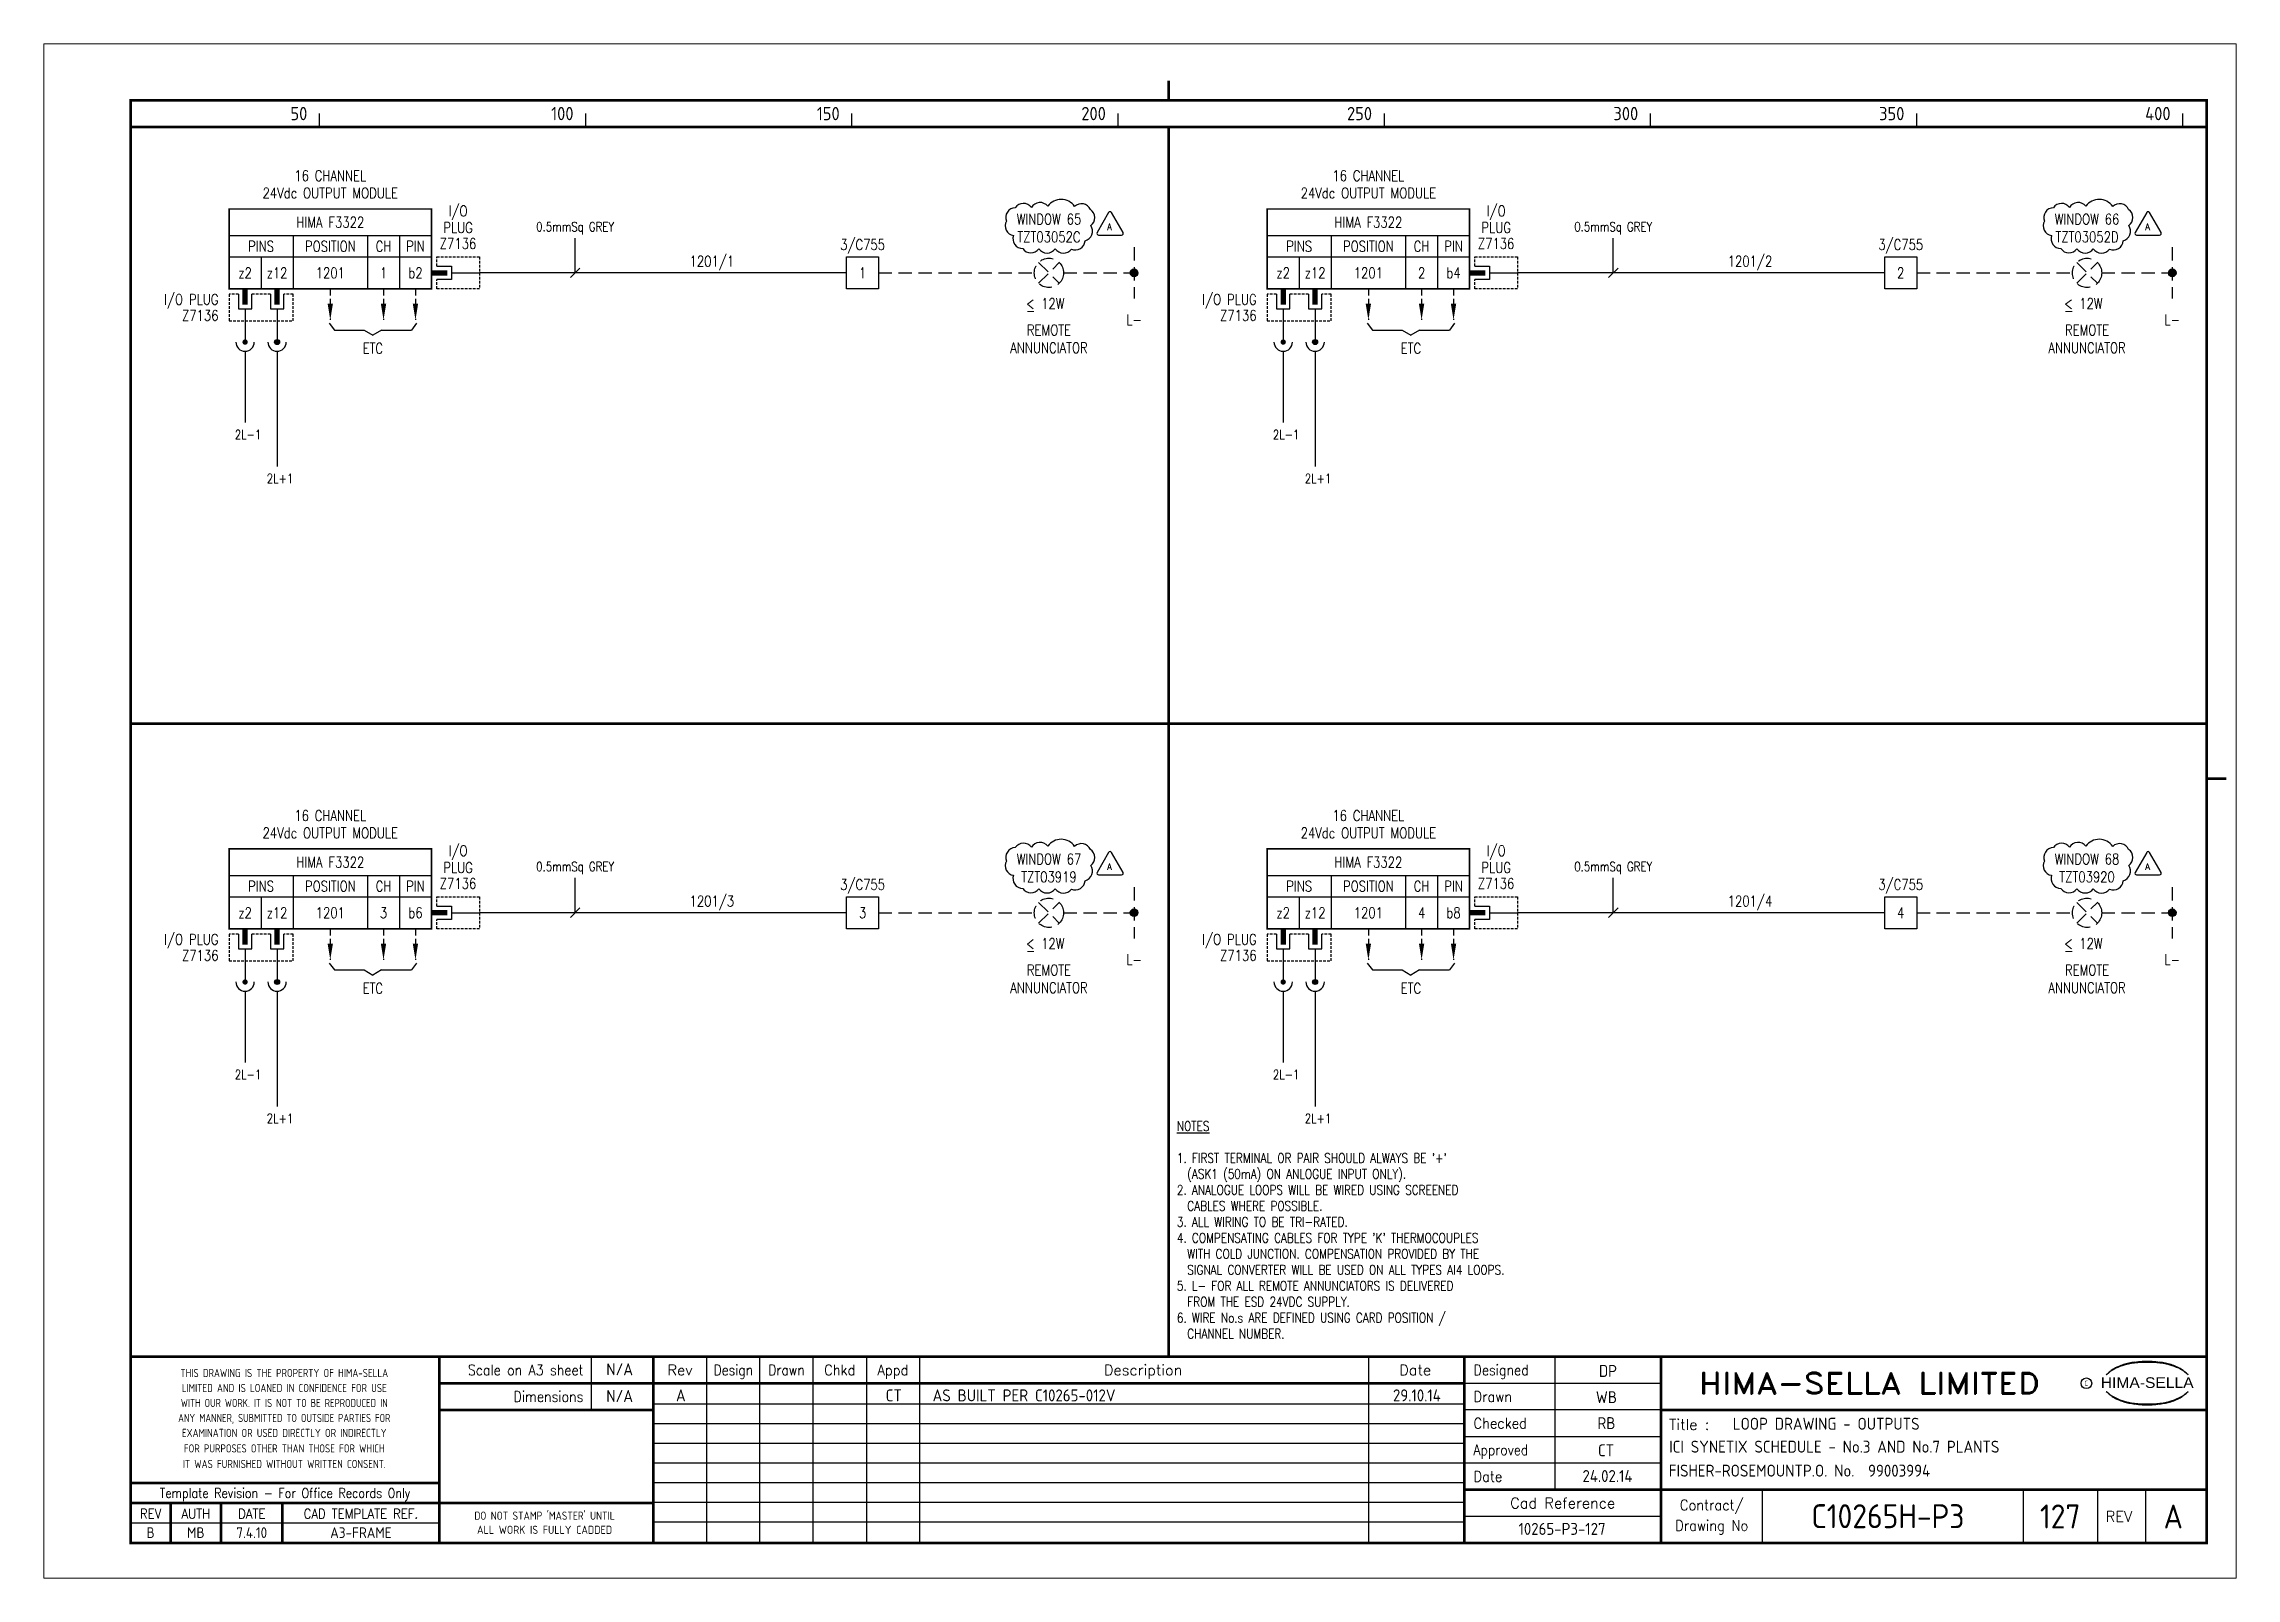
# Paper-space layout 'Layout1' of a CAD drawing. Extents: x 41 to 369, y 29 to 258.
# The model-space entities are those that its viewports show. They can reach past a viewport. Long polylines and large blocks are cut down to what shows.
import ezdxf
from ezdxf.enums import TextEntityAlignment as Align

# ---------------------------------------------------------------- set-up
doc = ezdxf.new("R2010")
doc.units = 0
doc.header["$LTSCALE"] = 0.25
doc.header["$MEASUREMENT"] = 0
doc.linetypes.add('HIDDEN2', pattern=[4.7625, 3.175, -1.5875])
doc.layers.get('0').update_dxf_attribs({"color": 41, "linetype": 'CONTINUOUS'})
for name, color, linetype in [('00-DRG_FRAME', 12, 'CONTINUOUS'), ('01-DRAW', 7, 'CONTINUOUS'), ('04-OUTLINE', 6, 'CONTINUOUS'), ('051-TEXT', 2, 'CONTINUOUS'), ('117', 7, 'CONTINUOUS'), ('117-TEXT', 2, 'CONTINUOUS'), ('DIM', 3, 'CONTINUOUS'), ('LAB', 2, 'CONTINUOUS'), ('RACK', 2, 'CONTINUOUS'), ('SLOT', 2, 'CONTINUOUS'), ('SNA', 2, 'CONTINUOUS'), ('TEXT', 2, 'CONTINUOUS'), ('TPOL', 3, 'CONTINUOUS'), ('XR_FUNCTION', 2, 'CONTINUOUS'), ('XR_MAIN', 2, 'CONTINUOUS')]:
    doc.layers.add(name, color=color, linetype=linetype)
doc.styles.add('ARIAL', font='arial.ttf', dxfattribs={"height": 2.5})
doc.styles.add('CROSSREF', font='romans.shx', dxfattribs={"width": 0.8, "height": 2})
doc.styles.add('FUNCTION', font='ROMANS.shx', dxfattribs={"width": 0.8, "height": 2.5})
doc.styles.add('ISO', font='iso.shx')
doc.styles.add('PINS', font='ROMANS.shx', dxfattribs={"width": 0.8, "height": 2.5})
doc.styles.add('RACK', font='ROMANS.shx', dxfattribs={"width": 0.8, "height": 2.5})
doc.styles.add('ROMAND', font='ROMAND')
doc.styles.add('ROMANS', font='romans.shx', dxfattribs={"width": 0.8})
doc.styles.add('SLOT', font='romans.shx', dxfattribs={"width": 0.8, "height": 2})
doc.styles.add('SYMBOL', font='ROMANS.shx', dxfattribs={"width": 0.8, "height": 20})

psp = doc.layouts.get("Layout1")

msp = doc.modelspace()

# ---------------------------------------------------------------- texts
at = {"layer": '00-DRG_FRAME', "style": 'ISO'}
for s, p in [('50', (47.69, 267.75)), ('100', (97.69, 267.75)), ('150', (147.69, 267.75)), ('200', (197.69, 267.75)), ('250', (247.69, 267.75)), ('300', (297.69, 267.75)), ('350', (347.69, 267.75)), ('400', (397.69, 267.75))]:
    msp.add_text(s, height=2.5, dxfattribs=at).set_placement(p, align=Align.RIGHT)
at = {"layer": '00-DRG_FRAME', "color": 3, "style": 'ISO'}
for s, width, p in [('THIS DRAWING IS THE PROPERTY OF HIMA-SELLA', 0.9, (43.36, 32.44)), ("DO NOT STAMP 'MASTER' UNTIL", 0.95, (92.25, 5.79))]:
    msp.add_text(s, height=1.53, dxfattribs=dict(at, width=width)).set_placement(p, align=Align.MIDDLE)
at = {"layer": '00-DRG_FRAME', "color": 4, "style": 'ROMAND', "width": 0.87}
for s, p in [('Scale on A3 sheet', (99.54, 32)), ('Dimensions', (99.54, 27.01))]:
    msp.add_text(s, height=2, dxfattribs=at).set_placement(p, align=Align.RIGHT)
at = {"layer": '00-DRG_FRAME', "color": 4, "style": 'ROMAND'}
for s, p in [('Rev', (117.7, 32)), ('Description', (204.69, 32)), ('Date', (255.79, 32))]:
    msp.add_text(s, height=2, dxfattribs=at).set_placement(p, align=Align.CENTER)
for s, width, p in [('Design', 0.85, (127.7, 32)), ('Drawn', 0.85, (137.7, 32)), ('Chkd', 0.9, (147.7, 32)), ('Appd', 0.9, (157.7, 32))]:
    msp.add_text(s, height=2, dxfattribs=dict(at, width=width)).set_placement(p, align=Align.CENTER)
for s, width, p in [('Designed', 0.87, (266.75, 32)), ('Drawn', 0.9, (266.75, 27)), ('Checked', 0.9, (266.75, 22)), ('Approved', 0.85, (266.75, 17)), ('Date', 0.9, (266.75, 12))]:
    msp.add_text(s, height=2, dxfattribs=dict(at, width=width)).set_placement(p)
at = {"layer": '00-DRG_FRAME', "color": 3, "style": 'ISO'}
for s, width, p in [('LIMITED AND IS LOANED IN CONFIDENCE FOR USE', 0.9, (43.36, 29.62)), ('ANY MANNER, SUBMITTED TO OUTSIDE PARTIES FOR', 0.87, (43.36, 23.99)), ('WITH OUR WORK. IT IS NOT TO BE REPRODUCED IN', 0.87, (43.36, 26.81)), ('EXAMINATION OR USED DIRECTLY OR INDIRECTLY', 0.9, (43.36, 21.18)), ('FOR PURPOSES OTHER THAN THOSE FOR WHICH', 0.9, (43.36, 18.27)), ('IT WAS FURNISHED WITHOUT WRITTEN CONSENT.', 0.9, (43.36, 15.35))]:
    msp.add_text(s, height=1.53, dxfattribs=dict(at, width=width)).set_placement(p, align=Align.MIDDLE_CENTER)
at = {"layer": '00-DRG_FRAME', "style": 'ROMAND', "width": 1.15}
msp.add_text('HIMA-SELLA LIMITED', height=4, dxfattribs=at).set_placement((341.1, 30.5), align=Align.MIDDLE)
at = {"layer": '00-DRG_FRAME', "color": 3, "style": 'ISO', "width": 0.9}
msp.add_text('C', height=1, dxfattribs=at).set_placement((381.84, 30), align=Align.CENTER)
at = {"layer": '00-DRG_FRAME', "style": 'ARIAL', "width": 1.05}
msp.add_text('HIMA-SELLA', height=2, dxfattribs=at).set_placement((393.3, 29.63), align=Align.CENTER)
at = {"layer": '00-DRG_FRAME', "color": 4, "style": 'ROMAND'}
msp.add_text('Title :', height=2, dxfattribs=at).set_placement((303.5, 21.75))
for s, height, width, p in [('Template Revision - For Office Records Only', 1.8, 0.85, (43.5, 9.62)), ('Contract/', 2, 0.9, (311.5, 7.5)), ('REV', 1.8, 0.9, (18.25, 6)), ('AUTH', 1.8, 0.9, (26.75, 6)), ('DATE', 1.8, 0.9, (37.25, 6)), ('CAD TEMPLATE REF.', 1.8, 0.9, (57.75, 6)), ('Drawing No', 2, 0.9, (311.5, 3.5))]:
    msp.add_text(s, height=height, dxfattribs=dict(at, width=width)).set_placement(p, align=Align.MIDDLE)
for s, p in [('Cad Reference', (283.5, 8)), ('REV', (388, 5.5))]:
    msp.add_text(s, height=2, dxfattribs=at).set_placement(p, align=Align.MIDDLE)
at = {"layer": '00-DRG_FRAME', "color": 41, "style": 'ISO'}
for s, p in [('B', (18.25, 1.45)), ('MB', (26.75, 1.45)), ('7.4.10', (37.25, 1.45)), ('A3-FRAME', (57.75, 1.45))]:
    msp.add_text(s, height=2, dxfattribs=at).set_placement(p, align=Align.CENTER)
at = {"layer": '00-DRG_FRAME', "color": 3, "style": 'ISO'}
msp.add_text('ALL WORK IS FULLY CADDED', height=1.53, dxfattribs=at).set_placement((92.25, 2.98), align=Align.MIDDLE_CENTER)
at = {"layer": '01-DRAW', "color": 2, "style": 'ROMANS', "width": 0.8}
for p in [(60, 223.91), (255, 223.91), (60, 103.71), (255, 103.71)]:
    msp.add_text('ETC', height=2, dxfattribs=at).set_placement(p, align=Align.CENTER)
at = {"layer": '01-DRAW', "style": 'ROMANS', "width": 0.8}
for s, p in [('2L-1', (34.06, 207.83)), ('2L-1', (229.06, 207.83)), ('2L+1', (40.06, 199.58)), ('2L+1', (235.06, 199.58)), ('2L-1', (34.06, 87.64)), ('2L-1', (229.06, 87.64)), ('2L+1', (40.06, 79.39)), ('2L+1', (235.06, 79.39))]:
    msp.add_text(s, height=1.75, dxfattribs=at).set_placement(p)
at = {"layer": '01-DRAW', "char_height": 2, "attachment_point": 5, "style": 'ROMANS'}
for s, insert in [('1', (152, 239.08)), ('2', (347, 239.08)), ('3', (152, 118.88)), ('4', (347, 118.88))]:
    msp.add_mtext_dynamic_manual_height_columns(s, width=6, gutter_width=12.5, heights=[5.95], dxfattribs=dict(at, insert=insert))
at = {"layer": '01-DRAW', "insert": (211.02, 79.72), "char_height": 1.8, "width": 80.9791, "attachment_point": 1, "style": 'ROMANS'}
msp.add_mtext("{\\LNOTES\\P\\P}1. FIRST TERMINAL OR PAIR SHOULD ALWAYS BE '+'\\P  (ASK1 (50mA) ON ANLOGUE INPUT ONLY).\\P2. ANALOGUE LOOPS WILL BE WIRED USING SCREENED\\P  CABLES WHERE POSSIBLE.\\P3. ALL WIRING TO BE TRI-RATED.\\P4. COMPENSATING CABLES FOR TYPE 'K' THERMOCOUPLES \\P  WITH COLD JUNCTION. COMPENSATION PROVIDED BY THE\\P  SIGNAL CONVERTER WILL BE USED ON ALL TYPES AI4 LOOPS.\\P5. L- FOR ALL REMOTE ANNUNCIATORS IS DELIVERED \\P  FROM THE ESD 24VDC SUPPLY.\\P6. WIRE No.s ARE DEFINED USING CARD POSITION /\\P  CHANNEL NUMBER.          ", dxfattribs=at)
at = {"layer": '04-OUTLINE', "style": 'ROMANS', "width": 0.95}
for p in [(198.37, 247.73), (393.37, 247.73), (198.37, 127.54), (393.37, 127.54)]:
    msp.add_text('A', height=1.21, dxfattribs=at).set_placement(p, align=Align.MIDDLE)
at = {"layer": '051-TEXT', "style": 'ROMANS', "width": 0.8}
for s, p in [('3/C755', (152, 243.38)), ('3/C755', (347, 243.38)), ('1201/1', (123.68, 240.27)), ('1201/2', (318.68, 240.27)), ('3/C755', (152, 123.19)), ('3/C755', (347, 123.19)), ('1201/3', (123.68, 120.07)), ('1201/4', (318.68, 120.07))]:
    msp.add_text(s, height=2, dxfattribs=at).set_placement(p, align=Align.CENTER)
for p in [(203, 231.28), (398, 231.28), (203, 111.08), (398, 111.08)]:
    msp.add_text('L-', height=2, dxfattribs=at).set_placement(p, align=Align.TOP_CENTER)
at = {"layer": '117-TEXT', "style": 'SLOT', "width": 0.8}
for s, p in [('<', (182.68, 232.32)), ('-', (182.68, 230.96)), ('12W', (185.54, 232.31)), ('<', (377.68, 232.32)), ('-', (377.68, 230.96)), ('12W', (380.54, 232.31)), ('<', (182.68, 112.12)), ('-', (182.68, 110.76)), ('12W', (185.54, 112.11)), ('<', (377.68, 112.12)), ('-', (377.68, 110.76)), ('12W', (380.54, 112.11))]:
    msp.add_text(s, height=2, dxfattribs=at).set_placement(p)
at = {"layer": 'DIM', "style": 'ROMANS', "width": 0.8}
for p in [(98, 246.88), (293, 246.88), (98, 126.69), (293, 126.69)]:
    msp.add_text('0.5mmSq GREY', height=1.75, dxfattribs=at).set_placement(p, align=Align.CENTER)
at = {"layer": 'TEXT', "color": 2, "char_height": 2, "style": 'ROMANS'}
for s, insert, attachment_point in [('WINDOW 65\\PTZT03052C', (187, 244.83), 8), ('WINDOW 66\\PTZT03052D', (382, 244.83), 8), ('REMOTE\\PANNUNCIATOR', (187, 229.33), 2), ('REMOTE\\PANNUNCIATOR', (382, 229.33), 2), ('WINDOW 67\\PTZT03919', (187, 124.63), 8), ('WINDOW 68\\PTZT03920', (382, 124.63), 8), ('REMOTE\\PANNUNCIATOR', (187, 109.13), 2), ('REMOTE\\PANNUNCIATOR', (382, 109.13), 2)]:
    msp.add_mtext_dynamic_manual_height_columns(s, width=50, gutter_width=12.5, heights=[0], dxfattribs=dict(at, insert=insert, attachment_point=attachment_point))

# ---------------------------------------------------------------- blocks, each defined once
blk = doc.blocks.new('A3-REVA')
at = {"layer": '051-TEXT', "style": 'ISO'}
for tag, p in [('DESIGNED', (292.01, 31.7)), ('A', (117.73, 27.28)), ('DES', (127.73, 27.28)), ('DRN', (137.73, 27.28)), ('CHKD', (147.73, 27.28)), ('APPD', (157.73, 27.28)), ('DATE', (256, 27.28)), ('DRAWN', (291.72, 26.77)), ('CHECKED', (291.72, 21.89)), ('APPD', (291.65, 16.79)), ('DATE', (291.92, 11.96))]:
    blk.add_attdef(tag, text='', height=2.25, dxfattribs=at).set_placement(p, align=Align.CENTER)
blk.add_attdef('DESCRIPTION', (165.03, 27.28), '', height=2.25, dxfattribs=at)
blk = doc.blocks.new('A3-TITLE')
at = {"layer": '051-TEXT', "style": 'ISO'}
blk.add_attdef('TITLE_1', (315.46, 21.78), '', height=2.25, dxfattribs=at)
for tag, p in [('DRGNO', (376.96, 3.24)), ('REV.', (398.2, 3.24))]:
    blk.add_attdef(tag, text='', height=4.5, dxfattribs=at).set_placement(p, align=Align.CENTER)
blk = doc.blocks.new('A3-CONTRACT')
at = {"layer": '051-TEXT', "color": 41, "style": 'ISO'}
for tag, height, p in [('SCALE', 2.25, (106.71, 31.82)), ('DIMS', 2.25, (106.71, 26.8)), ('CONTRACT', 4.5, (344.94, 3.1)), ('CAD-REF', 2.25, (283.73, 1.84))]:
    blk.add_attdef(tag, text='', height=height, dxfattribs=at).set_placement(p, align=Align.CENTER)
for tag, p in [('TITLE_2', (303.86, 17.28)), ('TITLE_3', (303.79, 12.78))]:
    blk.add_attdef(tag, p, '', height=2.25, dxfattribs=at)
blk = doc.blocks.new('DOT')
for radius in [0.75, 0.65, 0.55, 0.45, 0.35, 0.25, 0.15, 0.05]:
    blk.add_circle((0, 0), radius)
blk = doc.blocks.new('F3322-01')
for p, q in [((-38, 7), (0, 7)), ((-26, 7), (-26, -3)), ((-12, 7), (-12, -3)), ((-6, 7), (-6, -3)), ((-38, 3), (0, 3)), ((-32, 3), (-32, -3)), ((1, 1.25), (3.75, 1.25)), ((3.75, 1.25), (3.75, -1.25)), ((3.75, 0), (9, 0)), ((-36.25, -4), (-36.25, -6.75)), ((-33.75, -6.75), (-33.75, -4)), ((-30.25, -4), (-30.25, -6.75)), ((-27.75, -6.75), (-27.75, -4)), ((3.75, -1.25), (1, -1.25)), ((-36.25, -6.75), (-33.75, -6.75)), ((-35, -6.75), (-35, -9)), ((-30.25, -6.75), (-27.75, -6.75)), ((-29, -6.75), (-29, -9))]:
    blk.add_line(p, q)
at = {"const_width": 0.3}
blk.add_lwpolyline([(0, -3), (-38, -3), (-38, 12), (0, 12)], close=True, dxfattribs=at)
blk.add_lwpolyline([(3, 0, 1, 1, 0), (0, 0, 0.5, 0.5, 0)], format="xyseb")
at = {"color": 3, "linetype": 'HIDDEN2', "ltscale": 0.4}
for points in [[(1, 1.25), (1, 3), (9, 3), (9, -3), (1, -3), (1, -1.25)], [(-36.25, -4), (-38, -4), (-38, -9), (-26, -9), (-26, -4), (-27.75, -4)], [(-30.25, -4), (-33.75, -4)]]:
    blk.add_lwpolyline(points, dxfattribs=at)
at = {"const_width": 1}
for points in [[(-35, -6), (-35, -3)], [(-29, -6), (-29, -3)]]:
    blk.add_lwpolyline(points, dxfattribs=at)
at = {"layer": 'LAB', "style": 'PINS', "width": 0.8, "flags": 1}
blk.add_attdef('LAB1', text='', height=1.5, dxfattribs=at).set_placement((-41, -1), align=Align.RIGHT)
at = {"layer": 'RACK', "style": 'RACK', "width": 0.8}
blk.add_attdef('SLOT', text='', height=2, dxfattribs=at).set_placement((-19, 0), align=Align.MIDDLE)
at = {"layer": 'SLOT', "style": 'SLOT', "width": 0.8}
blk.add_attdef('ADD1', text='', height=2, dxfattribs=at).set_placement((-9, 0), align=Align.MIDDLE)
at = {"layer": 'SNA', "style": 'SYMBOL', "width": 0.8, "flags": 1}
blk.add_attdef('SNA', text='', height=1.5, dxfattribs=at).set_placement((-41, 5), align=Align.RIGHT)
at = {"layer": 'TEXT', "style": 'ROMANS', "width": 0.8}
for s, p in [('16 CHANNEL', (-19, 17.25)), ('24Vdc OUTPUT MODULE', (-19, 14))]:
    blk.add_text(s, height=2, dxfattribs=at).set_placement(p, align=Align.CENTER)
for s, p in [('I/O', (5, 11.5)), ('HIMA F3322', (-19, 9.5)), ('PLUG', (5, 8.5)), ('PINS', (-32, 5)), ('POSITION', (-19, 5)), ('CH', (-9, 5)), ('PIN', (-3, 5)), ('Z7136', (5, 5.5)), ('z2', (-35, 0)), ('z12', (-29, 0)), ('b2', (-3, 0))]:
    blk.add_text(s, height=2, dxfattribs=at).set_placement(p, align=Align.MIDDLE)
for s, p in [('I/O PLUG', (-40, -5)), ('Z7136', (-40, -8))]:
    blk.add_text(s, height=2, dxfattribs=at).set_placement(p, align=Align.MIDDLE_RIGHT)
at = {"layer": 'TPOL', "color": 2, "style": 'PINS', "width": 0.8}
blk.add_attdef('CN1', text='', height=2, dxfattribs=at).set_placement((-3, 0), align=Align.MIDDLE)
at = {"layer": 'TPOL', "style": 'PINS', "width": 0.8, "flags": 1}
blk.add_attdef('CN2', text='', height=1, dxfattribs=at).set_placement((9, 0), align=Align.MIDDLE_RIGHT)
for tag, p in [('CN3', (-35, -9)), ('CN4', (-29, -9))]:
    blk.add_attdef(tag, text='', height=1, dxfattribs=at).set_placement(p, align=Align.BOTTOM_CENTER)
at = {"layer": 'XR_FUNCTION', "style": 'FUNCTION', "width": 0.8, "flags": 1}
blk.add_attdef('XR_FUNCTION', text='', height=1.5, dxfattribs=at).set_placement((-41, 7), align=Align.RIGHT)
at = {"layer": 'XR_MAIN', "style": 'CROSSREF', "width": 0.8, "flags": 1}
blk.add_attdef('XR_MAIN', text='', height=1.5, dxfattribs=at).set_placement((-41, 1), align=Align.RIGHT)
blk = doc.blocks.new('F3322-02')
for p, q in [((-38, 7), (0, 7)), ((-26, 7), (-26, -3)), ((-12, 7), (-12, -3)), ((-6, 7), (-6, -3)), ((-38, 3), (0, 3)), ((-32, 3), (-32, -3)), ((1, 1.25), (3.75, 1.25)), ((3.75, 1.25), (3.75, -1.25)), ((3.75, 0), (9, 0)), ((-36.25, -4), (-36.25, -6.75)), ((-33.75, -6.75), (-33.75, -4)), ((-30.25, -4), (-30.25, -6.75)), ((-27.75, -6.75), (-27.75, -4)), ((3.75, -1.25), (1, -1.25)), ((-36.25, -6.75), (-33.75, -6.75)), ((-35, -6.75), (-35, -9)), ((-30.25, -6.75), (-27.75, -6.75)), ((-29, -6.75), (-29, -9))]:
    blk.add_line(p, q)
at = {"const_width": 0.3}
blk.add_lwpolyline([(0, -3), (-38, -3), (-38, 12), (0, 12)], close=True, dxfattribs=at)
blk.add_lwpolyline([(3, 0, 1, 1, 0), (0, 0, 0.5, 0.5, 0)], format="xyseb")
at = {"color": 3, "linetype": 'HIDDEN2', "ltscale": 0.4}
for points in [[(1, 1.25), (1, 3), (9, 3), (9, -3), (1, -3), (1, -1.25)], [(-36.25, -4), (-38, -4), (-38, -9), (-26, -9), (-26, -4), (-27.75, -4)], [(-30.25, -4), (-33.75, -4)]]:
    blk.add_lwpolyline(points, dxfattribs=at)
at = {"const_width": 1}
for points in [[(-35, -6), (-35, -3)], [(-29, -6), (-29, -3)]]:
    blk.add_lwpolyline(points, dxfattribs=at)
at = {"layer": 'LAB', "style": 'PINS', "width": 0.8, "flags": 1}
blk.add_attdef('LAB1', text='', height=1.5, dxfattribs=at).set_placement((-41, -1), align=Align.RIGHT)
at = {"layer": 'RACK', "style": 'RACK', "width": 0.8}
blk.add_attdef('SLOT', text='', height=2, dxfattribs=at).set_placement((-19, 0), align=Align.MIDDLE)
at = {"layer": 'SLOT', "style": 'SLOT', "width": 0.8}
blk.add_attdef('ADD1', text='', height=2, dxfattribs=at).set_placement((-9, 0), align=Align.MIDDLE)
at = {"layer": 'SNA', "style": 'SYMBOL', "width": 0.8, "flags": 1}
blk.add_attdef('SNA', text='', height=1.5, dxfattribs=at).set_placement((-41, 5), align=Align.RIGHT)
at = {"layer": 'TEXT', "style": 'ROMANS', "width": 0.8}
for s, p in [('16 CHANNEL', (-19, 17.25)), ('24Vdc OUTPUT MODULE', (-19, 14))]:
    blk.add_text(s, height=2, dxfattribs=at).set_placement(p, align=Align.CENTER)
for s, p in [('I/O', (5, 11.5)), ('HIMA F3322', (-19, 9.5)), ('PLUG', (5, 8.5)), ('PINS', (-32, 5)), ('POSITION', (-19, 5)), ('CH', (-9, 5)), ('PIN', (-3, 5)), ('Z7136', (5, 5.5)), ('z2', (-35, 0)), ('z12', (-29, 0)), ('b4', (-3, 0))]:
    blk.add_text(s, height=2, dxfattribs=at).set_placement(p, align=Align.MIDDLE)
for s, p in [('I/O PLUG', (-40, -5)), ('Z7136', (-40, -8))]:
    blk.add_text(s, height=2, dxfattribs=at).set_placement(p, align=Align.MIDDLE_RIGHT)
at = {"layer": 'TPOL', "color": 2, "style": 'PINS', "width": 0.8}
blk.add_attdef('CN1', text='', height=2, dxfattribs=at).set_placement((-3, 0), align=Align.MIDDLE)
at = {"layer": 'TPOL', "style": 'PINS', "width": 0.8, "flags": 1}
blk.add_attdef('CN2', text='', height=1, dxfattribs=at).set_placement((9, 0), align=Align.MIDDLE_RIGHT)
for tag, p in [('CN3', (-35, -9)), ('CN4', (-29, -9))]:
    blk.add_attdef(tag, text='', height=1, dxfattribs=at).set_placement(p, align=Align.BOTTOM_CENTER)
at = {"layer": 'XR_FUNCTION', "style": 'FUNCTION', "width": 0.8, "flags": 1}
blk.add_attdef('XR_FUNCTION', text='', height=1.5, dxfattribs=at).set_placement((-41, 7), align=Align.RIGHT)
at = {"layer": 'XR_MAIN', "style": 'CROSSREF', "width": 0.8, "flags": 1}
blk.add_attdef('XR_MAIN', text='', height=1.5, dxfattribs=at).set_placement((-41, 1), align=Align.RIGHT)
blk = doc.blocks.new('F3322-03')
for p, q in [((-38, 7), (0, 7)), ((-26, 7), (-26, -3)), ((-12, 7), (-12, -3)), ((-6, 7), (-6, -3)), ((-38, 3), (0, 3)), ((-32, 3), (-32, -3)), ((1, 1.25), (3.75, 1.25)), ((3.75, 1.25), (3.75, -1.25)), ((3.75, 0), (9, 0)), ((-36.25, -4), (-36.25, -6.75)), ((-33.75, -6.75), (-33.75, -4)), ((-30.25, -4), (-30.25, -6.75)), ((-27.75, -6.75), (-27.75, -4)), ((3.75, -1.25), (1, -1.25)), ((-36.25, -6.75), (-33.75, -6.75)), ((-35, -6.75), (-35, -9)), ((-30.25, -6.75), (-27.75, -6.75)), ((-29, -6.75), (-29, -9))]:
    blk.add_line(p, q)
at = {"const_width": 0.3}
blk.add_lwpolyline([(0, -3), (-38, -3), (-38, 12), (0, 12)], close=True, dxfattribs=at)
blk.add_lwpolyline([(3, 0, 1, 1, 0), (0, 0, 0.5, 0.5, 0)], format="xyseb")
at = {"color": 3, "linetype": 'HIDDEN2', "ltscale": 0.4}
for points in [[(1, 1.25), (1, 3), (9, 3), (9, -3), (1, -3), (1, -1.25)], [(-36.25, -4), (-38, -4), (-38, -9), (-26, -9), (-26, -4), (-27.75, -4)], [(-30.25, -4), (-33.75, -4)]]:
    blk.add_lwpolyline(points, dxfattribs=at)
at = {"const_width": 1}
for points in [[(-35, -6), (-35, -3)], [(-29, -6), (-29, -3)]]:
    blk.add_lwpolyline(points, dxfattribs=at)
at = {"layer": 'LAB', "style": 'PINS', "width": 0.8, "flags": 1}
blk.add_attdef('LAB1', text='', height=1.5, dxfattribs=at).set_placement((-41, -1), align=Align.RIGHT)
at = {"layer": 'RACK', "style": 'RACK', "width": 0.8}
blk.add_attdef('SLOT', text='', height=2, dxfattribs=at).set_placement((-19, 0), align=Align.MIDDLE)
at = {"layer": 'SLOT', "style": 'SLOT', "width": 0.8}
blk.add_attdef('ADD1', text='', height=2, dxfattribs=at).set_placement((-9, 0), align=Align.MIDDLE)
at = {"layer": 'SNA', "style": 'SYMBOL', "width": 0.8, "flags": 1}
blk.add_attdef('SNA', text='', height=1.5, dxfattribs=at).set_placement((-41, 5), align=Align.RIGHT)
at = {"layer": 'TEXT', "style": 'ROMANS', "width": 0.8}
for s, p in [('16 CHANNEL', (-19, 17.25)), ('24Vdc OUTPUT MODULE', (-19, 14))]:
    blk.add_text(s, height=2, dxfattribs=at).set_placement(p, align=Align.CENTER)
for s, p in [('I/O', (5, 11.5)), ('HIMA F3322', (-19, 9.5)), ('PLUG', (5, 8.5)), ('PINS', (-32, 5)), ('POSITION', (-19, 5)), ('CH', (-9, 5)), ('PIN', (-3, 5)), ('Z7136', (5, 5.5)), ('z2', (-35, 0)), ('z12', (-29, 0)), ('b6', (-3, 0))]:
    blk.add_text(s, height=2, dxfattribs=at).set_placement(p, align=Align.MIDDLE)
for s, p in [('I/O PLUG', (-40, -5)), ('Z7136', (-40, -8))]:
    blk.add_text(s, height=2, dxfattribs=at).set_placement(p, align=Align.MIDDLE_RIGHT)
at = {"layer": 'TPOL', "color": 2, "style": 'PINS', "width": 0.8}
blk.add_attdef('CN1', text='', height=2, dxfattribs=at).set_placement((-3, 0), align=Align.MIDDLE)
at = {"layer": 'TPOL', "style": 'PINS', "width": 0.8, "flags": 1}
blk.add_attdef('CN2', text='', height=1, dxfattribs=at).set_placement((9, 0), align=Align.MIDDLE_RIGHT)
for tag, p in [('CN3', (-35, -9)), ('CN4', (-29, -9))]:
    blk.add_attdef(tag, text='', height=1, dxfattribs=at).set_placement(p, align=Align.BOTTOM_CENTER)
at = {"layer": 'XR_FUNCTION', "style": 'FUNCTION', "width": 0.8, "flags": 1}
blk.add_attdef('XR_FUNCTION', text='', height=1.5, dxfattribs=at).set_placement((-41, 7), align=Align.RIGHT)
at = {"layer": 'XR_MAIN', "style": 'CROSSREF', "width": 0.8, "flags": 1}
blk.add_attdef('XR_MAIN', text='', height=1.5, dxfattribs=at).set_placement((-41, 1), align=Align.RIGHT)
blk = doc.blocks.new('F3322-04')
for p, q in [((-38, 7), (0, 7)), ((-26, 7), (-26, -3)), ((-12, 7), (-12, -3)), ((-6, 7), (-6, -3)), ((-38, 3), (0, 3)), ((-32, 3), (-32, -3)), ((1, 1.25), (3.75, 1.25)), ((3.75, 1.25), (3.75, -1.25)), ((3.75, 0), (9, 0)), ((-36.25, -4), (-36.25, -6.75)), ((-33.75, -6.75), (-33.75, -4)), ((-30.25, -4), (-30.25, -6.75)), ((-27.75, -6.75), (-27.75, -4)), ((3.75, -1.25), (1, -1.25)), ((-36.25, -6.75), (-33.75, -6.75)), ((-35, -6.75), (-35, -9)), ((-30.25, -6.75), (-27.75, -6.75)), ((-29, -6.75), (-29, -9))]:
    blk.add_line(p, q)
at = {"const_width": 0.3}
blk.add_lwpolyline([(0, -3), (-38, -3), (-38, 12), (0, 12)], close=True, dxfattribs=at)
blk.add_lwpolyline([(3, 0, 1, 1, 0), (0, 0, 0.5, 0.5, 0)], format="xyseb")
at = {"color": 3, "linetype": 'HIDDEN2', "ltscale": 0.4}
for points in [[(1, 1.25), (1, 3), (9, 3), (9, -3), (1, -3), (1, -1.25)], [(-36.25, -4), (-38, -4), (-38, -9), (-26, -9), (-26, -4), (-27.75, -4)], [(-30.25, -4), (-33.75, -4)]]:
    blk.add_lwpolyline(points, dxfattribs=at)
at = {"const_width": 1}
for points in [[(-35, -6), (-35, -3)], [(-29, -6), (-29, -3)]]:
    blk.add_lwpolyline(points, dxfattribs=at)
at = {"layer": 'LAB', "style": 'PINS', "width": 0.8, "flags": 1}
blk.add_attdef('LAB1', text='', height=1.5, dxfattribs=at).set_placement((-41, -1), align=Align.RIGHT)
at = {"layer": 'RACK', "style": 'RACK', "width": 0.8}
blk.add_attdef('SLOT', text='', height=2, dxfattribs=at).set_placement((-19, 0), align=Align.MIDDLE)
at = {"layer": 'SLOT', "style": 'SLOT', "width": 0.8}
blk.add_attdef('ADD1', text='', height=2, dxfattribs=at).set_placement((-9, 0), align=Align.MIDDLE)
at = {"layer": 'SNA', "style": 'SYMBOL', "width": 0.8, "flags": 1}
blk.add_attdef('SNA', text='', height=1.5, dxfattribs=at).set_placement((-41, 5), align=Align.RIGHT)
at = {"layer": 'TEXT', "style": 'ROMANS', "width": 0.8}
for s, p in [('16 CHANNEL', (-19, 17.25)), ('24Vdc OUTPUT MODULE', (-19, 14))]:
    blk.add_text(s, height=2, dxfattribs=at).set_placement(p, align=Align.CENTER)
for s, p in [('I/O', (5, 11.5)), ('HIMA F3322', (-19, 9.5)), ('PLUG', (5, 8.5)), ('PINS', (-32, 5)), ('POSITION', (-19, 5)), ('CH', (-9, 5)), ('PIN', (-3, 5)), ('Z7136', (5, 5.5)), ('z2', (-35, 0)), ('z12', (-29, 0)), ('b8', (-3, 0))]:
    blk.add_text(s, height=2, dxfattribs=at).set_placement(p, align=Align.MIDDLE)
for s, p in [('I/O PLUG', (-40, -5)), ('Z7136', (-40, -8))]:
    blk.add_text(s, height=2, dxfattribs=at).set_placement(p, align=Align.MIDDLE_RIGHT)
at = {"layer": 'TPOL', "color": 2, "style": 'PINS', "width": 0.8}
blk.add_attdef('CN1', text='', height=2, dxfattribs=at).set_placement((-3, 0), align=Align.MIDDLE)
at = {"layer": 'TPOL', "style": 'PINS', "width": 0.8, "flags": 1}
blk.add_attdef('CN2', text='', height=1, dxfattribs=at).set_placement((9, 0), align=Align.MIDDLE_RIGHT)
for tag, p in [('CN3', (-35, -9)), ('CN4', (-29, -9))]:
    blk.add_attdef(tag, text='', height=1, dxfattribs=at).set_placement(p, align=Align.BOTTOM_CENTER)
at = {"layer": 'XR_FUNCTION', "style": 'FUNCTION', "width": 0.8, "flags": 1}
blk.add_attdef('XR_FUNCTION', text='', height=1.5, dxfattribs=at).set_placement((-41, 7), align=Align.RIGHT)
at = {"layer": 'XR_MAIN', "style": 'CROSSREF', "width": 0.8, "flags": 1}
blk.add_attdef('XR_MAIN', text='', height=1.5, dxfattribs=at).set_placement((-41, 1), align=Align.RIGHT)
blk = doc.blocks.new('A3-REVB')
at = {"layer": '051-TEXT', "style": 'ISO'}
for tag, p in [('A', (124.85, -20.36)), ('DES', (134.85, -20.36)), ('DRN', (144.85, -20.36)), ('CHKD', (154.85, -20.36)), ('APPD', (164.85, -20.36)), ('DATE', (263.12, -20.36))]:
    blk.add_attdef(tag, text='', height=2.25, dxfattribs=at).set_placement(p, align=Align.CENTER)
blk.add_attdef('DESCRIPTION', (172.15, -20.36), '', height=2.25, dxfattribs=at)

# ---------------------------------------------------------------- linework, layer by layer
at = {"layer": '00-DRG_FRAME'}
for p, q in [((50, 266.5), (50, 269)), ((100, 266.5), (100, 269)), ((150, 266.5), (150, 269)), ((200, 266.5), (200, 269)), ((250, 266.5), (250, 269)), ((300, 266.5), (300, 269)), ((350, 266.5), (350, 269)), ((400, 266.5), (400, 269)), ((101.01, 35.5), (101.01, 25.5)), ((122.7, 35.5), (122.7, 0.5)), ((132.7, 0.5), (132.7, 35.5)), ((142.7, 0.5), (142.7, 35.5)), ((152.7, 35.5), (152.7, 0.5)), ((162.7, 35.5), (162.7, 0.5)), ((247, 35.5), (247, 0.5)), ((282, 35.5), (282, 10.5)), ((265, 30.5), (302, 30.5)), ((265, 26.59), (112.7, 26.59)), ((302, 25.5), (265, 25.5)), ((265, 22.89), (112.7, 22.89)), ((265, 19.19), (112.7, 19.19)), ((265, 20.5), (302, 20.5)), ((265, 15.49), (112.7, 15.49)), ((302, 15.5), (265, 15.5)), ((265, 11.79), (112.7, 11.79)), ((321, 10.5), (321, 0.5)), ((370, 10.5), (370, 0.5)), ((384, 0.5), (384, 10.5)), ((393, 10.5), (393, 0.5)), ((72.5, 4.25), (14.5, 4.25)), ((265, 8.09), (112.7, 8.09)), ((265, 4.39), (112.7, 4.39)), ((302, 5.5), (265, 5.5))]:
    msp.add_line(p, q, dxfattribs=at)
at = {"layer": '00-DRG_FRAME', "const_width": 0.5}
for points in [[(209.5, 271.5), (209.5, 275.18)], [(209.5, 271.5), (209.5, 275.18)], [(14.5, 266.5), (404.5, 266.5)], [(209.5, 35.5), (209.5, 266.5)], [(14.5, 154.38), (404.5, 154.38)], [(404.5, 144.08), (408.18, 144.08)], [(404.5, 35.5), (14.5, 35.5)], [(72.5, 0.5), (72.5, 35.5)], [(112.7, 0.5), (112.7, 35.5)], [(265, 35.5), (265, 0.5)], [(302, 0.5), (302, 35.5)], [(265, 30.5), (72.5, 30.5)], [(112.7, 25.5), (72.5, 25.5)], [(404.5, 25.5), (302, 25.5)], [(14.5, 11.75), (72.5, 11.75)], [(14.5, 8), (72.5, 8)], [(22, 0.5), (22, 8)], [(31.5, 0.5), (31.5, 8)], [(43, 0.5), (43, 8)], [(112.7, 8), (72.5, 8)], [(265, 10.5), (404.5, 10.5)]]:
    msp.add_lwpolyline(points, dxfattribs=at)
msp.add_lwpolyline([(14.5, 0.5), (404.5, 0.5), (404.5, 271.5), (14.5, 271.5)], close=True, dxfattribs=at)
at = {"layer": '00-DRG_FRAME', "color": 3}
msp.add_circle((381.88, 30.5), 1, dxfattribs=at)
for centre, radius, start, end in [((390.6, 26.83), 7.24, 106.0532, 133.5024), ((390.11, 28.1), 5.98, 122.244, 131.6154), ((389.75, 28.78), 5.21, 111.8206, 122.8668), ((391.78, 24.7), 9.76, 107.5931, 113.9452), ((393.1, 18.5), 15.94, 89.2698, 106.3911), ((392.1, 23.52), 10.99, 96.0146, 107.3203), ((393.29, 16.31), 18.28, 92.8917, 97.3734), ((393.24, 18.86), 15.73, 89.7805, 93.1738), ((393.36, 18.86), 15.73, 86.8262, 90.2195), ((393.51, 18.5), 15.94, 73.6089, 90.7302), ((393.31, 16.31), 18.28, 82.6266, 87.1083), ((394.51, 23.52), 10.99, 72.6797, 83.9854), ((394.83, 24.7), 9.76, 66.0548, 72.4069), ((396, 26.83), 7.24, 46.4976, 73.9468), ((396.85, 28.78), 5.21, 57.1332, 68.1794), ((396.49, 28.1), 5.98, 48.3846, 57.756), ((390.88, 27.01), 7.3, 130.419, 136.057), ((390.88, 34.04), 7.3, 223.943, 229.581), ((390.6, 34.23), 7.24, 226.4976, 253.9468), ((396, 34.23), 7.24, 286.0532, 313.5024), ((395.73, 27.01), 7.3, 43.943, 49.581), ((395.73, 34.04), 7.3, 310.419, 316.057), ((390.11, 32.96), 5.98, 228.3846, 237.756), ((389.75, 32.28), 5.21, 237.1332, 248.1794), ((391.78, 36.36), 9.76, 246.0548, 252.4069), ((393.1, 42.56), 15.94, 253.6089, 270.7302), ((392.1, 37.54), 10.99, 252.6797, 263.9854), ((393.29, 44.75), 18.28, 262.6266, 267.1083), ((393.24, 42.19), 15.73, 266.8262, 270.2195), ((393.51, 42.56), 15.94, 269.2698, 286.3911), ((393.36, 42.19), 15.73, 269.7805, 273.1738), ((393.31, 44.75), 18.28, 272.8917, 277.3734), ((394.51, 37.54), 10.99, 276.0146, 287.3203), ((394.83, 36.36), 9.76, 287.5931, 293.9452), ((396.85, 32.28), 5.21, 291.8206, 302.8668), ((396.49, 32.96), 5.98, 302.244, 311.6154)]:
    msp.add_arc(centre, radius, start, end, dxfattribs=at)
at = {"layer": '01-DRAW', "color": 0, "linetype": 'HIDDEN2', "ltscale": 2}
for p, q in [((203, 243.88), (203, 234.28)), ((398, 243.88), (398, 234.28)), ((155, 239.08), (184.25, 239.08)), ((185.06, 237.13), (188.94, 241.02)), ((185.06, 241.02), (188.94, 237.13)), ((189.75, 239.08), (203, 239.08)), ((350, 239.08), (379.25, 239.08)), ((380.06, 237.13), (383.94, 241.02)), ((380.06, 241.02), (383.94, 237.13)), ((384.75, 239.08), (398, 239.08)), ((203, 123.68), (203, 114.08)), ((398, 123.68), (398, 114.08)), ((185.06, 116.94), (188.94, 120.83)), ((185.06, 120.83), (188.94, 116.94)), ((380.06, 116.94), (383.94, 120.83)), ((380.06, 120.83), (383.94, 116.94)), ((155, 118.88), (184.25, 118.88)), ((189.75, 118.88), (203, 118.88)), ((350, 118.88), (379.25, 118.88)), ((384.75, 118.88), (398, 118.88))]:
    msp.add_line(p, q, dxfattribs=at)
at = {"layer": '01-DRAW'}
for p, q in [((149, 239.08), (80, 239.08)), ((149, 242.08), (155, 242.08)), ((149, 236.08), (149, 242.08)), ((155, 242.08), (155, 236.08)), ((344, 239.08), (275, 239.08)), ((344, 242.08), (350, 242.08)), ((344, 236.08), (344, 242.08)), ((350, 242.08), (350, 236.08)), ((155, 236.08), (149, 236.08)), ((350, 236.08), (344, 236.08)), ((36, 230.08), (36, 226.08)), ((42, 230.08), (42, 226.08)), ((51.8, 229.63), (52.77, 228.33)), ((52.77, 228.33), (58.38, 228.33)), ((58.38, 228.33), (60, 227.36)), ((61.62, 228.33), (60, 227.36)), ((61.62, 228.33), (67.23, 228.33)), ((68.2, 229.63), (67.23, 228.33)), ((231, 230.08), (231, 226.08)), ((237, 230.08), (237, 226.08)), ((246.8, 229.63), (247.77, 228.33)), ((247.77, 228.33), (253.38, 228.33)), ((253.38, 228.33), (255, 227.36)), ((256.62, 228.33), (255, 227.36)), ((256.62, 228.33), (262.23, 228.33)), ((263.2, 229.63), (262.23, 228.33)), ((36, 224.35), (36, 210.95)), ((42, 224.35), (42, 202.69)), ((42, 224.35), (42, 202.69)), ((231, 224.35), (231, 210.95)), ((237, 224.35), (237, 202.69)), ((237, 224.35), (237, 202.69)), ((149, 121.88), (155, 121.88)), ((149, 115.88), (149, 121.88)), ((155, 121.88), (155, 115.88)), ((344, 121.88), (350, 121.88)), ((344, 115.88), (344, 121.88)), ((350, 121.88), (350, 115.88)), ((149, 118.88), (80, 118.88)), ((155, 115.88), (149, 115.88)), ((344, 118.88), (275, 118.88)), ((350, 115.88), (344, 115.88)), ((36, 109.88), (36, 105.88)), ((42, 109.88), (42, 105.88)), ((51.8, 109.44), (52.77, 108.14)), ((52.77, 108.14), (58.38, 108.14)), ((58.38, 108.14), (60, 107.17)), ((61.62, 108.14), (60, 107.17)), ((61.62, 108.14), (67.23, 108.14)), ((68.2, 109.44), (67.23, 108.14)), ((231, 109.88), (231, 105.88)), ((237, 109.88), (237, 105.88)), ((246.8, 109.44), (247.77, 108.14)), ((247.77, 108.14), (253.38, 108.14)), ((253.38, 108.14), (255, 107.17)), ((256.62, 108.14), (255, 107.17)), ((256.62, 108.14), (262.23, 108.14)), ((263.2, 109.44), (262.23, 108.14)), ((36, 104.16), (36, 90.76)), ((42, 104.16), (42, 82.5)), ((42, 104.16), (42, 82.5)), ((231, 104.16), (231, 90.76)), ((237, 104.16), (237, 82.5)), ((237, 104.16), (237, 82.5))]:
    msp.add_line(p, q, dxfattribs=at)
at = {"layer": '01-DRAW', "linetype": 'HIDDEN2'}
for p, q in [((52, 236.08), (52, 230.25)), ((62, 236.08), (62, 230.25)), ((68, 236.08), (68, 230.25)), ((247, 236.08), (247, 230.25)), ((257, 236.08), (257, 230.25)), ((263, 236.08), (263, 230.25)), ((52, 115.88), (52, 110.05)), ((62, 115.88), (62, 110.05)), ((68, 115.88), (68, 110.05)), ((247, 115.88), (247, 110.05)), ((257, 115.88), (257, 110.05)), ((263, 115.88), (263, 110.05))]:
    msp.add_line(p, q, dxfattribs=at)
at = {"layer": '01-DRAW', "const_width": 0.5}
for points in [[(35.75, 226.08, 1), (36.25, 226.08, 1)], [(41.75, 226.08, 1), (42.25, 226.08, 1)], [(230.75, 226.08, 1), (231.25, 226.08, 1)], [(236.75, 226.08, 1), (237.25, 226.08, 1)], [(35.75, 105.88, 1), (36.25, 105.88, 1)], [(41.75, 105.88, 1), (42.25, 105.88, 1)], [(230.75, 105.88, 1), (231.25, 105.88, 1)], [(236.75, 105.88, 1), (237.25, 105.88, 1)]]:
    msp.add_lwpolyline(points, format="xyb", close=True, dxfattribs=at)
at = {"layer": '01-DRAW', "color": 0, "linetype": 'HIDDEN2', "ltscale": 2}
for centre in [(187, 239.08), (382, 239.08), (187, 118.88), (382, 118.88)]:
    msp.add_circle(centre, 2.75, dxfattribs=at)
at = {"layer": '01-DRAW'}
for centre, radius in [((42, 226.08), 0.475), ((237, 226.08), 0.475), ((42, 226.08), 0.389), ((42, 226.08), 0.302), ((42, 226.08), 0.216), ((42, 226.08), 0.13), ((42, 226.08), 0.0432), ((237, 226.08), 0.389), ((237, 226.08), 0.302), ((237, 226.08), 0.216), ((237, 226.08), 0.13), ((237, 226.08), 0.0432), ((42, 105.88), 0.475), ((42, 105.88), 0.389), ((42, 105.88), 0.302), ((42, 105.88), 0.216), ((42, 105.88), 0.13), ((42, 105.88), 0.0432), ((237, 105.88), 0.475), ((237, 105.88), 0.389), ((237, 105.88), 0.302), ((237, 105.88), 0.216), ((237, 105.88), 0.13), ((237, 105.88), 0.0432)]:
    msp.add_circle(centre, radius, dxfattribs=at)
for centre in [(36, 226.08), (42, 226.08), (42, 226.08), (231, 226.08), (237, 226.08), (237, 226.08), (36, 105.88), (42, 105.88), (42, 105.88), (231, 105.88), (237, 105.88), (237, 105.88)]:
    msp.add_arc(centre, 1.73, 180, 0, dxfattribs=at)
for points in [[(52.5, 233.27), (51.5, 233.27), (52, 230.25)], [(62.5, 233.27), (61.5, 233.27), (62, 230.25)], [(68.5, 233.27), (67.5, 233.27), (68, 230.25)], [(247.5, 233.27), (246.5, 233.27), (247, 230.25)], [(257.5, 233.27), (256.5, 233.27), (257, 230.25)], [(263.5, 233.27), (262.5, 233.27), (263, 230.25)], [(52.5, 113.08), (51.5, 113.08), (52, 110.05)], [(62.5, 113.08), (61.5, 113.08), (62, 110.05)], [(68.5, 113.08), (67.5, 113.08), (68, 110.05)], [(247.5, 113.08), (246.5, 113.08), (247, 110.05)], [(257.5, 113.08), (256.5, 113.08), (257, 110.05)], [(263.5, 113.08), (262.5, 113.08), (263, 110.05)]]:
    msp.add_solid(points, dxfattribs=at)
at = {"layer": '04-OUTLINE'}
for points in [[(186.78, 251.6, 0.520567), (183.7, 251.37, 0.520567), (183.7, 251.37, 0.520567), (180.68, 251.32, 0.520567), (180.68, 251.32, 0.520567), (179, 248.8, 0.520567), (179, 248.8, 0.520567), (180.34, 246.11, 0.520567), (180.34, 246.11, 0.520567), (182.08, 243.65, 0.520567), (182.08, 243.65, 0.520567), (185.1, 243.59, 0.520567), (185.1, 243.59, 0.520567), (188.18, 243.59, 0.520567), (188.18, 243.59, 0.520567), (191.21, 243.54, 0.520567), (191.21, 243.54, 0.520567), (193.79, 245.1, 0.520567), (193.79, 245.1, 0.520567), (194.85, 247.96, 0.520567), (194.85, 247.96, 0.520567), (194.8, 250.98, 0.520567), (194.8, 250.98, 0.520567), (191.83, 251.54, 0.520567), (191.83, 251.54, 0.520567)], [(381.78, 251.6, 0.520567), (378.7, 251.37, 0.520567), (378.7, 251.37, 0.520567), (375.68, 251.32, 0.520567), (375.68, 251.32, 0.520567), (374, 248.8, 0.520567), (374, 248.8, 0.520567), (375.34, 246.11, 0.520567), (375.34, 246.11, 0.520567), (377.08, 243.65, 0.520567), (377.08, 243.65, 0.520567), (380.1, 243.59, 0.520567), (380.1, 243.59, 0.520567), (383.18, 243.59, 0.520567), (383.18, 243.59, 0.520567), (386.21, 243.54, 0.520567), (386.21, 243.54, 0.520567), (388.79, 245.1, 0.520567), (388.79, 245.1, 0.520567), (389.85, 247.96, 0.520567), (389.85, 247.96, 0.520567), (389.8, 250.98, 0.520567), (389.8, 250.98, 0.520567), (386.83, 251.54, 0.520567), (386.83, 251.54, 0.520567)], [(198.21, 250.41), (196.04, 246.66, 0.57735), (196.31, 246.19), (200.64, 246.19, 0.57735), (200.91, 246.66), (198.75, 250.41, 0.57735)], [(393.21, 250.41), (391.04, 246.66, 0.57735), (391.31, 246.19), (395.64, 246.19, 0.57735), (395.91, 246.66), (393.75, 250.41, 0.57735)], [(186.78, 131.4, 0.520567), (183.7, 131.18, 0.520567), (183.7, 131.18, 0.520567), (180.68, 131.12, 0.520567), (180.68, 131.12, 0.520567), (179, 128.6, 0.520567), (179, 128.6, 0.520567), (180.34, 125.92, 0.520567), (180.34, 125.92, 0.520567), (182.08, 123.46, 0.520567), (182.08, 123.46, 0.520567), (185.1, 123.4, 0.520567), (185.1, 123.4, 0.520567), (188.18, 123.4, 0.520567), (188.18, 123.4, 0.520567), (191.21, 123.34, 0.520567), (191.21, 123.34, 0.520567), (193.79, 124.91, 0.520567), (193.79, 124.91, 0.520567), (194.85, 127.77, 0.520567), (194.85, 127.77, 0.520567), (194.8, 130.79, 0.520567), (194.8, 130.79, 0.520567), (191.83, 131.35, 0.520567), (191.83, 131.35, 0.520567)], [(381.78, 131.4, 0.520567), (378.7, 131.18, 0.520567), (378.7, 131.18, 0.520567), (375.68, 131.12, 0.520567), (375.68, 131.12, 0.520567), (374, 128.6, 0.520567), (374, 128.6, 0.520567), (375.34, 125.92, 0.520567), (375.34, 125.92, 0.520567), (377.08, 123.46, 0.520567), (377.08, 123.46, 0.520567), (380.1, 123.4, 0.520567), (380.1, 123.4, 0.520567), (383.18, 123.4, 0.520567), (383.18, 123.4, 0.520567), (386.21, 123.34, 0.520567), (386.21, 123.34, 0.520567), (388.79, 124.91, 0.520567), (388.79, 124.91, 0.520567), (389.85, 127.77, 0.520567), (389.85, 127.77, 0.520567), (389.8, 130.79, 0.520567), (389.8, 130.79, 0.520567), (386.83, 131.35, 0.520567), (386.83, 131.35, 0.520567)], [(198.21, 130.22), (196.04, 126.47, 0.57735), (196.31, 126), (200.64, 126, 0.57735), (200.91, 126.47), (198.75, 130.22, 0.57735)], [(393.21, 130.22), (391.04, 126.47, 0.57735), (391.31, 126), (395.64, 126, 0.57735), (395.91, 126.47), (393.75, 130.22, 0.57735)]]:
    msp.add_lwpolyline(points, format="xyb", close=True, dxfattribs=at)
at = {"layer": 'DIM'}
for p, q in [((98, 239.08), (98, 245.62)), ((293, 239.08), (293, 245.62)), ((97.1, 238.18), (98.9, 239.98)), ((292.1, 238.18), (293.9, 239.98)), ((98, 118.88), (98, 125.43)), ((293, 118.88), (293, 125.43)), ((97.1, 117.98), (98.9, 119.78)), ((292.1, 117.98), (293.9, 119.78))]:
    msp.add_line(p, q, dxfattribs=at)

# ---------------------------------------------------------------- block references
at = {"layer": '00-DRG_FRAME'}
for name, p, values in [('A3-CONTRACT', (-0.35, 0.19), {'TITLE_2': 'ICI SYNETIX SCHEDULE - No.3 AND No.7 PLANTS', 'TITLE_3': 'FISHER-ROSEMOUNTP.O. No.  99003994', 'CAD-REF': '10265-P3-127', 'CONTRACT': 'C10265H-P3', 'SCALE': 'N/A', 'DIMS': 'N/A'}), ('A3-REVB', (-7, 47.47), {'A': 'A', 'APPD': 'CT', 'DESCRIPTION': 'AS BUILT PER C10265-012V', 'DATE': '29.10.14'}), ('A3-TITLE', (0, 0), {'TITLE_1': 'LOOP DRAWING - OUTPUTS', 'DRGNO': '127', 'REV.': 'A'})]:
    msp.add_blockref(name, p, dxfattribs=at).add_auto_attribs(values)
ref = msp.add_blockref('A3-REVA', (0, 0), dxfattribs=at)
ref.add_attrib('DESIGNED', 'DP', dxfattribs={"layer": '051-TEXT', "height": 2.25, "style": 'ISO'}).set_placement((292.01, 31.7), align=Align.CENTER)
ref.add_attrib('DRAWN', 'WB', dxfattribs={"layer": '051-TEXT', "height": 2.25, "style": 'ISO'}).set_placement((291.72, 26.77), align=Align.CENTER)
ref.add_attrib('CHECKED', 'RB', dxfattribs={"layer": '051-TEXT', "height": 2.25, "style": 'ISO'}).set_placement((291.72, 21.89), align=Align.CENTER)
ref.add_attrib('APPD', 'CT', dxfattribs={"layer": '051-TEXT', "height": 2.25, "style": 'ISO'}).set_placement((291.65, 16.79), align=Align.CENTER)
ref.add_attrib('DATE', '24.02.14', dxfattribs={"layer": '051-TEXT', "height": 2.25, "style": 'ISO'}).set_placement((291.92, 11.96), align=Align.CENTER)
at = {"layer": '01-DRAW'}
for name, p, values in [('F3322-01', (71, 239.08), {'CN1': 'b2', 'SLOT': '1201', 'ADD1': '1'}), ('F3322-02', (266, 239.08), {'CN1': 'b4', 'SLOT': '1201', 'ADD1': '2'}), ('F3322-03', (71, 118.88), {'CN1': 'b6', 'SLOT': '1201', 'ADD1': '3'}), ('F3322-04', (266, 118.88), {'CN1': 'b8', 'SLOT': '1201', 'ADD1': '4'})]:
    msp.add_blockref(name, p, dxfattribs=at).add_auto_attribs(values)
at = {"layer": '117', "linetype": 'HIDDEN2', "xscale": 0.9600000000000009, "yscale": 0.9600000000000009, "zscale": 0.9600000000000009}
for p in [(203, 239.08), (398, 239.08), (203, 118.88), (398, 118.88)]:
    msp.add_blockref('DOT', p, dxfattribs=at)

msp.set_redraw_order([(e.dxf.handle, doc.entitydb.next_handle()) for e in msp.query("TEXT MTEXT ATTDEF DIMENSION ARC_DIMENSION")])  # texts and dimensions are drawn at this point

# ---------------------------------------------------------------- viewports
at = {"layer": '00-DRG_FRAME'}
psp.add_viewport(center=(205.05, 143.5), size=(328.08, 229.5991), view_center_point=(204.1, 138), view_height=288.1959, dxfattribs=at)

doc.saveas('drawing.dxf')
